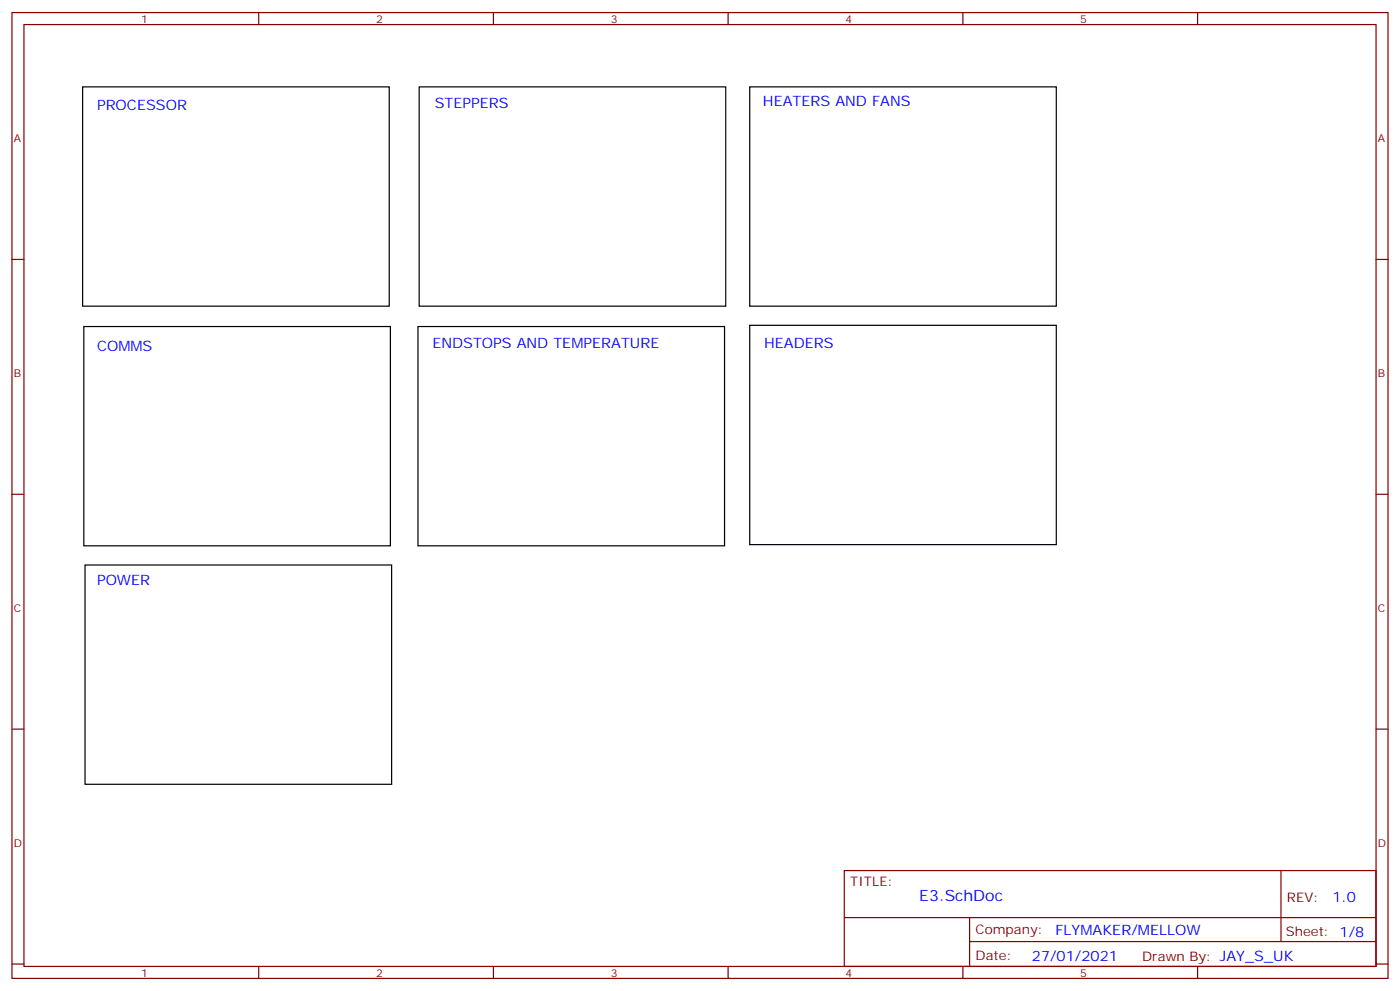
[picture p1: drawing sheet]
<svg xmlns="http://www.w3.org/2000/svg" width="412mm" height="292mm" viewBox="0 0 412 292" stroke-linecap="round" stroke-linejoin="round" font-family="sans-serif">
<defs><g id="words">
<text font-size="4.6" fill="#00f" x="270.8" y="265.3">E3.SchDoc</text>
<g font-size="4.2" fill="#00f">
<text x="28.6" y="32.3">PROCESSOR</text>
<text x="128.1" y="31.9">STEPPERS</text>
<text x="224.7" y="31.2">HEATERS AND FANS</text>
<text x="28.6" y="103.2">COMMS</text>
<text x="127.4" y="102.5">ENDSTOPS AND TEMPERATURE</text>
<text x="225.1" y="102.5">HEADERS</text>
<text x="28.6" y="172.3">POWER</text>
<text x="392.5" y="265.6">1.0</text>
<text x="310.9" y="275.1">FLYMAKER/MELLOW</text>
<text x="304" y="282.9">27/01/2021</text>
</g>
<g font-size="3.9" fill="#800">
<text x="250.5" y="260.9">TITLE:</text>
<text x="379.1" y="265.6">REV:</text>
<text x="287.4" y="275.1">Company:</text>
<text x="378.7" y="275.7">Sheet: 1/8</text>
<text x="287.4" y="282.8">Date:</text>
<text x="336.4" y="282.8">Drawn By: JAY_S_UK</text>
</g>
<g font-size="3.2" fill="#800">
<text x="41.6" y="6.7">1</text>
<text x="110.8" y="6.7">2</text>
<text x="179.9" y="6.7">3</text>
<text x="249.1" y="6.7">4</text>
<text x="318.2" y="6.7">5</text>
<text x="4.1" y="41.8">A</text>
<text x="405.9" y="41.8">A</text>
<text x="4.1" y="110.9">B</text>
<text x="405.9" y="110.9">B</text>
<text x="4.1" y="180.1">C</text>
<text x="405.9" y="180.1">C</text>
<text x="4.1" y="249.2">D</text>
<text x="405.9" y="249.2">D</text>
<text x="41.6" y="287.5">1</text>
<text x="110.8" y="287.5">2</text>
<text x="179.9" y="287.5">3</text>
<text x="249.1" y="287.5">4</text>
<text x="318.2" y="287.5">5</text>
</g>
</g></defs>
<g fill="none" stroke="#870000" stroke-width=".35">
<path d="M3.5 3.7h405.4v284.3h-405.4zM7.1 7.2h398.2v277.3h-398.2zM76.2 3.7v3.5M145.3 3.7v3.5M214.5 3.7v3.5M283.6 3.7v3.5M352.8 3.7v3.5M3.5 76.4h3.6M405.3 76.4h3.6M3.5 145.5h3.6M405.3 145.5h3.6M3.5 214.7h3.6"/>
<path d="M405.3 214.7h3.6M248.7 256.3h156.6v28.2h-156.6zM377.3 256.3v20.9M248.7 270.1h156.5M285.6 277.2h119.6M285.6 270.1v14.2M3.5 283.8h3.6M76.2 284.5v3.5M145.3 284.5v3.5M214.5 284.5v3.5M283.6 284.5v3.5M352.8 284.5v3.5"/>
<path d="M405.3 283.8h3.6"/>
</g>
<path d="M24.3 25.6h90.4v64.5h-90.4zM123.5 25.6h90.3v64.5h-90.3zM220.8 25.6h90.3v64.5h-90.3zM24.7 96.1h90.3v64.6h-90.3zM123.1 96.1h90.3v64.6h-90.3zM220.8 95.8h90.3v64.5h-90.3zM25 166.3h90.4v64.6h-90.4z" fill="none" stroke="#000" stroke-width=".35"/>
<use href="#words"/>
</svg>
